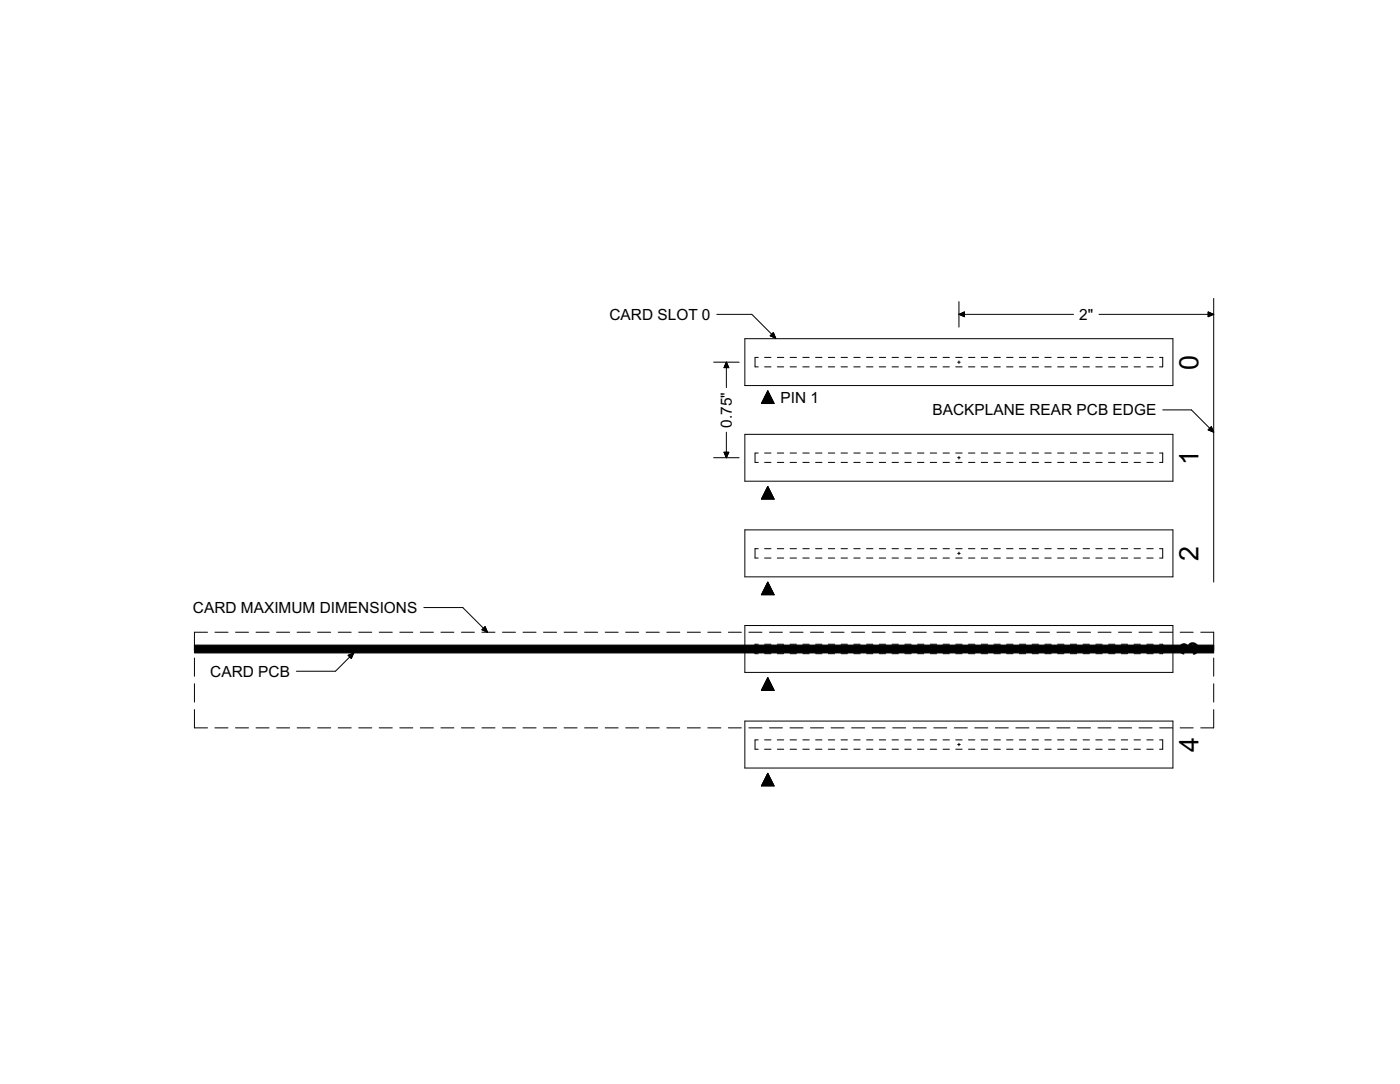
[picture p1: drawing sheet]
<svg xmlns="http://www.w3.org/2000/svg" width="279mm" height="216mm" viewBox="0 0 279 216" stroke-linecap="round" stroke-linejoin="round" font-family="sans-serif">
<defs><g id="words">
<g font-size="6">
<text x="238.9" y="73.6" transform="rotate(-90 238.9 73.6)">0</text>
<text x="238.9" y="92.7" transform="rotate(-90 238.9 92.7)">1</text>
<text x="238.9" y="111.7" transform="rotate(-90 238.9 111.7)">2</text>
<text x="238.9" y="130.7" transform="rotate(-90 238.9 130.7)">3</text>
<text x="238.9" y="149.8" transform="rotate(-90 238.9 149.8)">4</text>
</g>
<g font-size="3.4">
<text x="121.5" y="63.7">CARD SLOT 0</text>
<text x="215.1" y="63.7">2&quot;</text>
<text x="155.6" y="80.2">PIN 1</text>
<text x="185.9" y="82.7">BACKPLANE REAR PCB EDGE</text>
<text x="145.9" y="85.2" transform="rotate(-90 145.9 85.2)">0.75&quot;</text>
<text x="38.5" y="122.1">CARD MAXIMUM DIMENSIONS</text>
<text x="41.9" y="134.8">CARD PCB</text>
</g>
</g></defs>
<g fill="none" stroke="#000" stroke-width=".2">
<path d="M241.9 59.4v56.5M142.2 72.1h5.1M142.9 62.6h7l4.7 4.8M144.3 73.2h.9M144.4 73.1h.8M144.4 73h.8M144.4 73h.7M144.4 72.9h.7M144.5 72.9h.6M144.5 72.8h.6M144.5 72.7h.5M144.6 72.6h.4"/>
<path d="M144.6 72.5h.3M144.7 72.4h.2M144.7 72.3h.2M144.7 72.3h.1M144.7 72.2h.1M144.8 72.1v5.1M144.8 72.1l.5 1.1h-1zM148.5 67.5h85.3v9.3h-85.3zM151.1 71.2h-.6v1.9h.6M152 80h2.1M152 79.9h2.1M152 79.8h2"/>
<path d="M152.1 79.8h1.9M152.1 79.7h1.9M152.1 79.6h1.8M152.2 79.5h1.7M152.3 79.4h1.5M152.3 79.3h1.5M152.4 79.2h1.3M152.4 79.1h1.3M152.4 73.1h1.3M152.4 71.2h1.3M152.4 79.1h1.2M152.5 79h1.1"/>
<path d="M152.5 78.9h1.1M152.5 78.8h1M152.6 78.8h.9M152.6 78.7h.9M152.6 78.6h.8M152.7 78.6h.7M152.7 78.5h.7M152.7 78.4h.6M152.8 78.4h.5M152.8 78.3h.5M152.8 78.2h.4M152.9 78.1h.3"/>
<path d="M153 78h.1M153 77.9h.1M153 77.8l1.3 2.6h-2.5zM153.6 66.9h.8M153.6 66.8h.8M153.7 66.7h.6M153.7 67h.8M153.8 66.6h.5M153.9 67.1h.6M153.9 66.5h.3M154 66.4h.2M154.1 67.1h.4"/>
<path d="M154.1 66.4h.1M154.1 66.3h.1M154.1 66.3l.5 1.1M154.1 66.3l-.6 .6 1.1 .5M154.2 67.2h.3M154.4 67.3h.2M154.5 67.3h.1M154.9 73.1h1.3M154.9 71.2h1.3M157.5 73.1h1.2M157.5 71.2h1.2M160 73.1h1.3"/>
<path d="M160 71.2h1.3M162.6 73.1h1.2M162.6 71.2h1.2M165.1 73.1h1.3M165.1 71.2h1.3M167.6 73.1h1.3M167.6 71.2h1.3M170.2 73.1h1.2M170.2 71.2h1.2M172.7 73.1h1.3M172.7 71.2h1.3M175.3 73.1h1.2"/>
<path d="M175.3 71.2h1.2M177.8 73.1h1.3M177.8 71.2h1.3M180.3 73.1h1.3M180.3 71.2h1.3M182.9 73.1h1.2M182.9 71.2h1.2M185.4 73.1h1.3M185.4 71.2h1.3M188 73.1h1.2M188 71.2h1.2M190.5 73.1h1.3"/>
<path d="M190.5 71.2h1.3M190.9 72.1h.5M191.1 60.1v5.1M191.1 71.9v.5M191.1 62.6h22.9M191.1 62.6l1.1 .5M191.1 62.6l1.1-.5v1M191.2 62.7h1M191.3 62.5h.9M191.4 62.7h.8M191.5 62.4h.7M191.6 62.8h.6"/>
<path d="M191.7 62.4h.5M191.7 62.9h.5M191.8 62.3h.4M191.9 62.9h.3M192 62.2h.2M192 63h.2M192.2 62.2h.1M192.2 63.1h.1M193 73.1h1.3M193 71.2h1.3M195.6 73.1h1.2M195.6 71.2h1.2"/>
<path d="M198.1 73.1h1.3M198.1 71.2h1.3M200.6 73.1h1.3M200.6 71.2h1.3M203.2 73.1h1.2M203.2 71.2h1.2M205.7 73.1h1.3M205.7 71.2h1.3M208.3 73.1h1.2M208.3 71.2h1.2M210.8 73.1h1.3M210.8 71.2h1.3"/>
<path d="M213.3 73.1h1.3M213.3 71.2h1.3M215.9 73.1h1.2M215.9 71.2h1.2M218.4 73.1h1.3M218.4 71.2h1.3M219.1 62.6h22.8M221 73.1h1.2M221 71.2h1.2M223.5 73.1h1.3M223.5 71.2h1.3M226 73.1h1.3"/>
<path d="M226 71.2h1.3M228.6 73.1h1.2M228.6 71.2h1.2M231.1 71.2h.7v1.9h-.7M240.8 63.1h.1M240.8 63h.2M240.8 62.9h.4M240.8 62.9h.5M240.8 62.8h.7M240.8 62.7h.8M240.8 62.7h1M240.8 62.5h.9"/>
<path d="M240.8 62.4h.7M240.8 62.4h.6M240.8 62.3h.4M240.8 62.2h.2M240.8 62.2h.1M241.9 62.6l-1.1-.5v1M241.9 62.6l-1.1 .5M142.2 91.2h5.1M144.3 90.1h1l-.5 1.1zM144.3 90.1h.9M144.4 90.2h.8M144.4 90.3h.8"/>
<path d="M144.4 90.4h.7M144.5 90.4h.6M144.5 90.5h.6M144.5 90.6h.5M144.5 90.7h.5M144.6 90.7h.4M144.6 90.8h.3M144.7 90.9h.2M144.7 91h.1M144.7 91.1h.1M144.8 91.1h.1M144.8 86.1v5.1"/>
<path d="M148.5 86.5h85.3v9.3h-85.3zM151.1 90.2h-.6v1.9h.6M151.8 80.3h2.5M151.8 99.4h2.5M151.8 80.2h2.4M151.8 99.3h2.4M151.8 99.2h2.4M151.9 80.2h2.3M151.9 80.1h2.3M151.9 99.2h2.3M151.9 80h2.2M151.9 99.1h2.2"/>
<path d="M152 99h2.1M152 98.9h2M152.1 98.8h1.9M152.1 98.7h1.9M152.1 98.7h1.8M152.2 98.6h1.7M152.2 98.5h1.7M152.2 98.5h1.6M152.3 98.4h1.5M152.3 98.3h1.5M152.3 98.3h1.4M152.4 98.2h1.3"/>
<path d="M152.4 90.2h1.3M152.4 92.1h1.3M152.4 98.1h1.2M152.4 98h1.2M152.5 98h1.1M152.5 97.9h1M152.5 97.8h1M152.6 97.8h.9M152.6 97.7h.8M152.7 97.6h.7M152.7 97.5h.6M152.8 97.4h.5"/>
<path d="M152.8 97.3h.5M152.8 97.3h.4M152.9 97.2h.3M152.9 97.1h.3M152.9 97.1h.2M153 97h.1M153 96.9h.1M153 96.9l1.3 2.5h-2.5zM154.9 90.2h1.3M154.9 92.1h1.3M157.5 90.2h1.2M157.5 92.1h1.2"/>
<path d="M160 90.2h1.3M160 92.1h1.3M162.6 90.2h1.2M162.6 92.1h1.2M165.1 90.2h1.3M165.1 92.1h1.3M167.6 90.2h1.3M167.6 92.1h1.3M170.2 90.2h1.2M170.2 92.1h1.2M172.7 90.2h1.3M172.7 92.1h1.3"/>
<path d="M175.3 90.2h1.2M175.3 92.1h1.2M177.8 90.2h1.3M177.8 92.1h1.3M180.3 90.2h1.3M180.3 92.1h1.3M182.9 90.2h1.2M182.9 92.1h1.2M185.4 90.2h1.3M185.4 92.1h1.3M188 90.2h1.2M188 92.1h1.2"/>
<path d="M190.5 90.2h1.3M190.5 92.1h1.3M190.9 91.2h.5M191.1 90.9v.5M193 90.2h1.3M193 92.1h1.3M195.6 90.2h1.2M195.6 92.1h1.2M198.1 90.2h1.3M198.1 92.1h1.3M200.6 90.2h1.3M200.6 92.1h1.3"/>
<path d="M203.2 90.2h1.2M203.2 92.1h1.2M205.7 90.2h1.3M205.7 92.1h1.3M208.3 90.2h1.2M208.3 92.1h1.2M210.8 90.2h1.3M210.8 92.1h1.3M213.3 90.2h1.3M213.3 92.1h1.3M215.9 90.2h1.2M215.9 92.1h1.2"/>
<path d="M218.4 90.2h1.3M218.4 92.1h1.3M221 90.2h1.2M221 92.1h1.2M223.5 90.2h1.3M223.5 92.1h1.3M226 90.2h1.3M226 92.1h1.3M228.6 90.2h1.2M228.6 92.1h1.2M231.1 90.2h.7v1.9h-.7M231.8 81.6h5.7l4.4 4.5"/>
<path d="M240.8 85.6l1.1 .5M240.8 85.6h.9M240.9 85.6h.8M240.9 85.5h.8M241 85.7h.7M241 85.4h.6M241.1 85.3h.5M241.2 85.8h.6M241.2 85.3h.4M241.2 85.2h.3M241.3 85.1h.2M241.3 85.8h.5"/>
<path d="M241.4 85.1h.1M241.4 85h.1M241.4 85l.5 1.1M241.4 85l-.6 .6M241.5 85.9h.3M241.6 86h.3M241.8 86h.1M148.5 105.5h85.3v9.4h-85.3zM151.1 109.3h-.6v1.8h.6M151.8 118.4h2.5M151.8 118.3h2.4M151.9 118.2h2.3"/>
<path d="M152 118.1h2.1M152 118h2.1M152 117.9h2.1M152.1 117.9h1.9M152.1 117.8h1.9M152.1 117.7h1.8M152.2 117.7h1.7M152.2 117.6h1.7M152.2 117.5h1.6M152.3 117.5h1.5M152.3 117.4h1.5M152.3 117.3h1.4"/>
<path d="M152.4 117.2h1.3M152.4 109.3h1.3M152.4 111.1h1.3M152.4 117.1h1.2M152.5 117h1.1M152.5 116.9h1M152.6 116.8h.9M152.7 116.7h.7M152.7 116.6h.7M152.7 116.5h.7M152.8 116.5h.5M152.8 116.4h.5"/>
<path d="M152.8 116.3h.4M152.9 116.3h.3M152.9 116.2h.3M152.9 116.1h.2M153 116.1h.1M153 116h.1M153 115.9l1.3 2.6h-2.5zM154.9 109.3h1.3M154.9 111.1h1.3M157.5 109.3h1.2M157.5 111.1h1.2M160 109.3h1.3"/>
<path d="M160 111.1h1.3M162.6 109.3h1.2M162.6 111.1h1.2M165.1 109.3h1.3M165.1 111.1h1.3M167.6 109.3h1.3M167.6 111.1h1.3M170.2 109.3h1.2M170.2 111.1h1.2M172.7 109.3h1.3M172.7 111.1h1.3M175.3 109.3h1.2"/>
<path d="M175.3 111.1h1.2M177.8 109.3h1.3M177.8 111.1h1.3M180.3 109.3h1.3M180.3 111.1h1.3M182.9 109.3h1.2M182.9 111.1h1.2M185.4 109.3h1.3M185.4 111.1h1.3M188 109.3h1.2M188 111.1h1.2M190.5 109.3h1.3"/>
<path d="M190.5 111.1h1.3M190.9 110.2h.5M191.1 110v.5M193 109.3h1.3M193 111.1h1.3M195.6 109.3h1.2M195.6 111.1h1.2M198.1 109.3h1.3M198.1 111.1h1.3M200.6 109.3h1.3M200.6 111.1h1.3M203.2 109.3h1.2"/>
<path d="M203.2 111.1h1.2M205.7 109.3h1.3M205.7 111.1h1.3M208.3 109.3h1.2M208.3 111.1h1.2M210.8 109.3h1.3M210.8 111.1h1.3M213.3 109.3h1.3M213.3 111.1h1.3M215.9 109.3h1.2M215.9 111.1h1.2M218.4 109.3h1.3"/>
<path d="M218.4 111.1h1.3M221 109.3h1.2M221 111.1h1.2M223.5 109.3h1.3M223.5 111.1h1.3M226 109.3h1.3M226 111.1h1.3M228.6 109.3h1.2M228.6 111.1h1.2M231.1 109.3h.7v1.8h-.7M38.8 131.1v3.6M38.8 136.2v3.6"/>
<path d="M41.4 125.9h-2.6v3.7M42.8 125.9h2.6M46.9 125.9h2.6M51 125.9h2.6M55.1 125.9h2.6M59.2 125.9h2.6M63.3 125.9h2.6M67.4 125.9h2.6M69.4 130.5h.9M69.4 130.6h.9M69.5 130.7h.7M69.6 130.5h.7"/>
<path d="M69.6 130.7h.6M69.7 130.8h.5M69.7 130.4h.7M69.7 130.9h.4M69.8 130.9h.3M69.9 131h.2M69.9 130.3h.5M69.9 131.1h.2M70 131.1h.1M70 130.2h.4M70.2 130.2h.2M70.4 130.1h.1"/>
<path d="M70.5 130l-3.6 3.7h-7.8M70.5 130l-.5 1.1M70.5 130l-1.1 .5 .6 .6M71.5 125.9h2.6M75.6 125.9h2.6M79.7 125.9h2.6M83.8 125.9h2.6M84.5 121h7.7l5 4.9M87.9 125.9h2.6M92 125.9h2.6M96.1 125.9h2.6M96.1 125.4l.6-.6 .5 1.1"/>
<path d="M96.1 125.4l1.1 .5M96.1 125.4h.8M96.1 125.3h.8M96.2 125.5h.8M96.2 125.3h.7M96.3 125.2h.6M96.3 125.6h.7M96.4 125.1h.4M96.5 125.6h.5M96.5 125h.3M96.6 124.9h.1M96.6 125.7h.5"/>
<path d="M96.8 125.8h.3M97 125.8h.1M100.2 125.9h2.5M104.2 125.9h2.6M108.3 125.9h2.6M112.4 125.9h2.6M116.5 125.9h2.6M120.6 125.9h2.6M124.7 125.9h2.6M128.8 125.9h2.6M132.9 125.9h2.6M137 125.9h2.6"/>
<path d="M141.1 125.9h2.6M145.2 125.9h2.6M148.5 124.6h85.3v9.3h-85.3zM149.3 125.9h2.6M151.1 128.3h-.6v1.9h.6M151.8 137.4h2.5M151.8 137.4h2.4M151.9 137.3h2.3M151.9 137.2h2.3M151.9 137.1h2.2M152 137.1h2.1M152 137h2.1"/>
<path d="M152 136.9h2M152.1 136.9h1.9M152.1 136.8h1.8M152.1 136.7h1.8M152.2 136.7h1.7M152.2 136.6h1.6M152.3 136.5h1.5M152.3 136.4h1.5M152.3 136.4h1.4M152.4 136.3h1.3M152.4 136.2h1.3M152.4 128.3h1.3"/>
<path d="M152.4 130.2h1.3M152.4 136.2h1.2M152.5 136.1h1.1M152.5 136h1.1M152.5 136h1M152.6 135.9h.9M152.6 135.8h.9M152.6 135.7h.8M152.7 135.7h.7M152.7 135.6h.7M152.7 135.5h.6M152.8 135.5h.5"/>
<path d="M152.8 135.4h.4M152.8 135.3h.4M152.9 135.3h.3M152.9 135.2h.2M153 135.1h.1M153 135h.1M153 135l1.3 2.5h-2.5zM153.4 125.9h2.6M154.9 128.3h1.3M154.9 130.2h1.3M157.5 125.9h2.6M157.5 128.3h1.2"/>
<path d="M157.5 130.2h1.2M160 128.3h1.3M160 130.2h1.3M161.5 125.9h2.6M162.6 128.3h1.2M162.6 130.2h1.2M165.1 128.3h1.3M165.1 130.2h1.3M165.7 125.9h2.5M167.6 128.3h1.3M167.6 130.2h1.3M169.7 125.9h2.6"/>
<path d="M170.2 128.3h1.2M170.2 130.2h1.2M172.7 128.3h1.3M172.7 130.2h1.3M173.8 125.9h2.6M175.3 128.3h1.2M175.3 130.2h1.2M177.8 128.3h1.3M177.8 130.2h1.3M177.9 125.9h2.6M180.3 128.3h1.3M180.3 130.2h1.3"/>
<path d="M182 125.9h2.6M182.9 128.3h1.2M182.9 130.2h1.2M185.4 128.3h1.3M185.4 130.2h1.3M186.1 125.9h2.6M188 128.3h1.2M188 130.2h1.2M190.2 125.9h2.6M190.5 128.3h1.3M190.5 130.2h1.3M190.9 129.3h.5"/>
<path d="M191.1 129v.5M193 128.3h1.3M193 130.2h1.3M194.3 125.9h2.6M195.6 128.3h1.2M195.6 130.2h1.2M198.1 128.3h1.3M198.1 130.2h1.3M198.4 125.9h2.6M200.6 128.3h1.3M200.6 130.2h1.3M202.5 125.9h2.6"/>
<path d="M203.2 128.3h1.2M203.2 130.2h1.2M205.7 128.3h1.3M205.7 130.2h1.3M206.6 125.9h2.6M208.3 128.3h1.2M208.3 130.2h1.2M210.7 125.9h2.6M210.8 128.3h1.3M210.8 130.2h1.3M213.3 128.3h1.3M213.3 130.2h1.3"/>
<path d="M214.8 125.9h2.6M215.9 128.3h1.2M215.9 130.2h1.2M218.4 128.3h1.3M218.4 130.2h1.3M218.9 125.9h2.5M221 128.3h1.2M221 130.2h1.2M222.9 125.9h2.7M223.5 128.3h1.3M223.5 130.2h1.3M226 128.3h1.3"/>
<path d="M226 130.2h1.3M227 125.9h2.6M228.6 128.3h1.2M228.6 130.2h1.2M231.1 128.3h.7v1.9h-.7M231.1 125.9h2.6M235.2 125.9h2.6M239.3 125.9h2.6v3.7M241.9 131.1v3.6M241.9 136.2v3.6M38.8 141.3v3.7h2.6M42.8 145h2.6"/>
<path d="M46.9 145h2.6M51 145h2.6M55.1 145h2.6M59.2 145h2.6M63.3 145h2.6M67.4 145h2.6M71.5 145h2.6M75.6 145h2.6M79.7 145h2.6M83.8 145h2.6M87.9 145h2.6M92 145h2.6"/>
<path d="M96.1 145h2.6M100.2 145h2.5M104.2 145h2.6M108.3 145h2.6M112.4 145h2.6M116.5 145h2.6M120.6 145h2.6M124.7 145h2.6M128.8 145h2.6M132.9 145h2.6M137 145h2.6M141.1 145h2.6"/>
<path d="M145.2 145h2.6M148.5 143.6h85.3v9.4h-85.3zM149.3 145h2.6M151.1 147.4h-.6v1.8h.6M151.8 156.5h2.5M151.8 156.4h2.4M151.9 156.3h2.3M151.9 156.2h2.2M152 156.1h2.1M152 156h2M152.1 155.9h1.9M152.1 155.8h1.8"/>
<path d="M152.2 155.7h1.7M152.2 155.6h1.7M152.3 155.6h1.5M152.3 155.5h1.5M152.3 155.4h1.5M152.4 155.4h1.3M152.4 155.3h1.3M152.4 147.4h1.3M152.4 149.2h1.3M152.4 155.2h1.2M152.5 155.2h1.1M152.5 155.1h1.1"/>
<path d="M152.5 155h1M152.6 154.9h.9M152.6 154.8h.8M152.7 154.7h.7M152.7 154.6h.6M152.8 154.5h.5M152.8 154.4h.4M152.9 154.3h.3M152.9 154.2h.3M153 154.2h.1M153 154.1h.1M153 154l1.3 2.5h-2.5z"/>
<path d="M153.4 145h2.6M154.9 147.4h1.3M154.9 149.2h1.3M157.5 145h2.6M157.5 147.4h1.2M157.5 149.2h1.2M160 147.4h1.3M160 149.2h1.3M161.5 145h2.6M162.6 147.4h1.2M162.6 149.2h1.2M165.1 147.4h1.3"/>
<path d="M165.1 149.2h1.3M165.7 145h2.5M167.6 147.4h1.3M167.6 149.2h1.3M169.7 145h2.6M170.2 147.4h1.2M170.2 149.2h1.2M172.7 147.4h1.3M172.7 149.2h1.3M173.8 145h2.6M175.3 147.4h1.2M175.3 149.2h1.2"/>
<path d="M177.8 147.4h1.3M177.8 149.2h1.3M177.9 145h2.6M180.3 147.4h1.3M180.3 149.2h1.3M182 145h2.6M182.9 147.4h1.2M182.9 149.2h1.2M185.4 147.4h1.3M185.4 149.2h1.3M186.1 145h2.6M188 147.4h1.2"/>
<path d="M188 149.2h1.2M190.2 145h2.6M190.5 147.4h1.3M190.5 149.2h1.3M190.9 148.3h.5M191.1 148v.5M193 147.4h1.3M193 149.2h1.3M194.3 145h2.6M195.6 147.4h1.2M195.6 149.2h1.2M198.1 147.4h1.3"/>
<path d="M198.1 149.2h1.3M198.4 145h2.6M200.6 147.4h1.3M200.6 149.2h1.3M202.5 145h2.6M203.2 147.4h1.2M203.2 149.2h1.2M205.7 147.4h1.3M205.7 149.2h1.3M206.6 145h2.6M208.3 147.4h1.2M208.3 149.2h1.2"/>
<path d="M210.7 145h2.6M210.8 147.4h1.3M210.8 149.2h1.3M213.3 147.4h1.3M213.3 149.2h1.3M214.8 145h2.6M215.9 147.4h1.2M215.9 149.2h1.2M218.4 147.4h1.3M218.4 149.2h1.3M218.9 145h2.5M221 147.4h1.2"/>
<path d="M221 149.2h1.2M222.9 145h2.7M223.5 147.4h1.3M223.5 149.2h1.3M226 147.4h1.3M226 149.2h1.3M227 145h2.6M228.6 147.4h1.2M228.6 149.2h1.2M231.1 147.4h.7v1.8h-.7M231.1 145h2.6M235.2 145h2.6"/>
<path d="M241.9 141.3v3.7h-2.6"/>
</g>
<path d="M38.8 128.5h203.1v1.5h-203.1z" fill="#000" stroke="#000" stroke-width=".2"/>
<use href="#words"/>
</svg>
